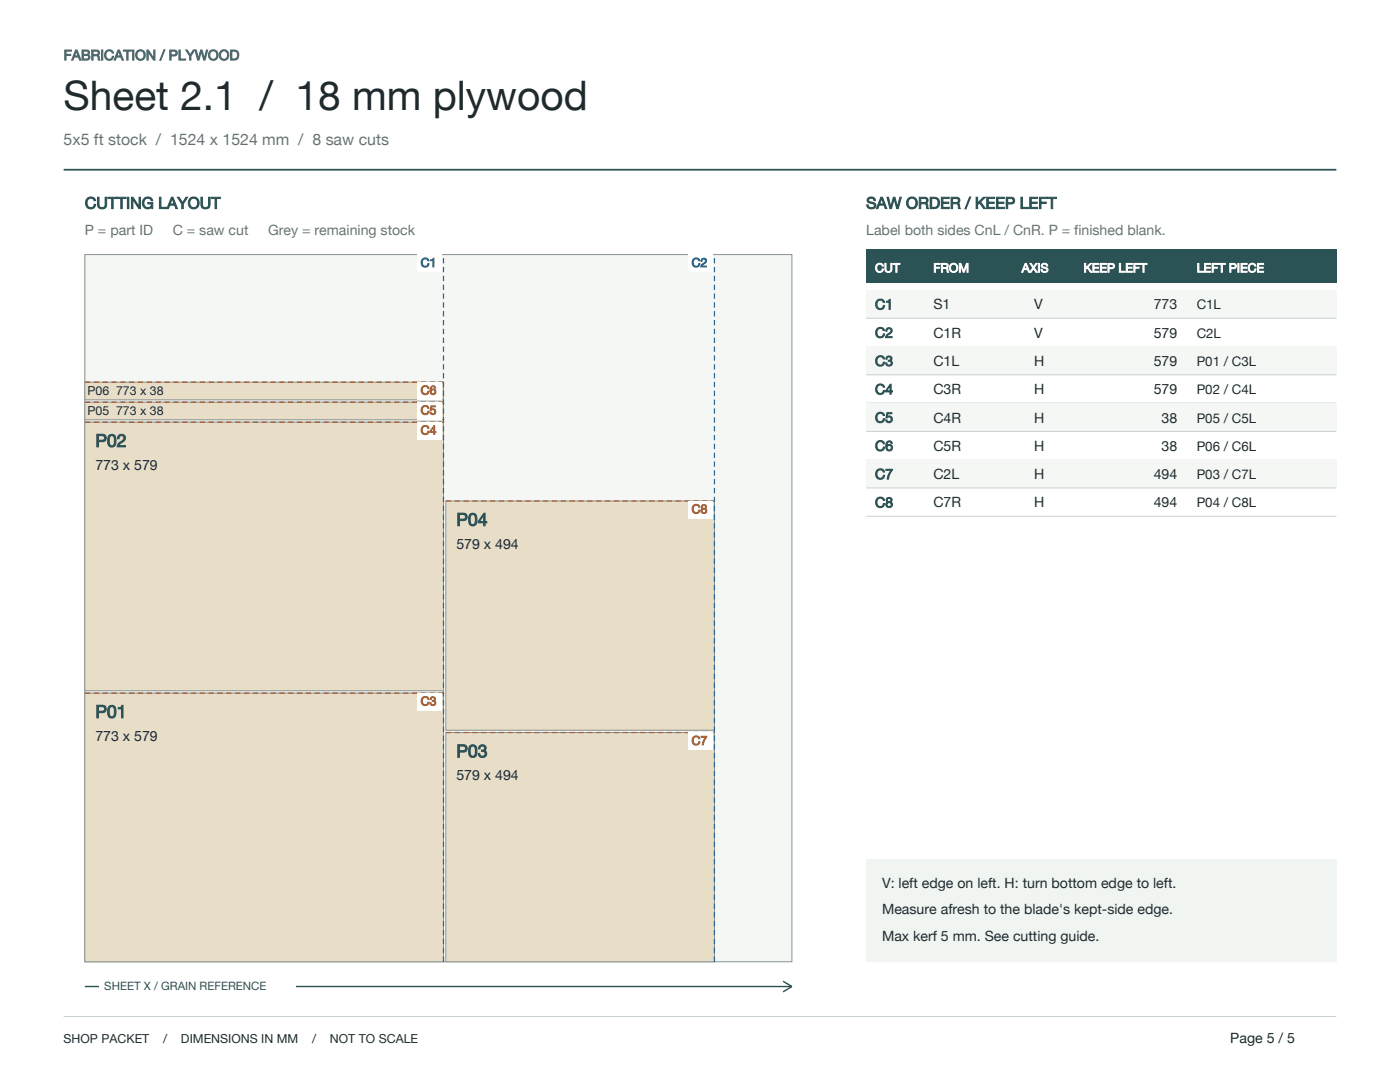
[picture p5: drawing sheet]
<svg xmlns="http://www.w3.org/2000/svg" width="279mm" height="216mm" viewBox="0 0 279 216" stroke-linecap="round" stroke-linejoin="round" font-family="sans-serif">
<defs><g id="words">
<text font-size="8.1" fill="#1f292e" x="12.7" y="21.9">Sheet 2.1 / 18 mm plywood</text>
<g font-size="3.5" fill="#2b5254">
<text x="19" y="89.2">P02</text>
<text x="91.1" y="104.9">P04</text>
<text x="19" y="143.2">P01</text>
<text x="91.1" y="151.1">P03</text>
</g>
<text font-size="3.2" fill="#667375" x="12.7" y="28.9">5x5 ft stock / 1524 x 1524 mm / 8 saw cuts</text>
<g font-size="3.2" fill="#2b5254">
<text x="16.9" y="41.6">CUTTING LAYOUT</text>
<text x="172.9" y="41.6">SAW ORDER / KEEP LEFT</text>
</g>
<text font-size="2.8" fill="#4f6666" x="12.7" y="12">FABRICATION / PLYWOOD</text>
<g font-size="2.8" fill="#667375">
<text x="16.9" y="46.9">P = part ID</text>
<text x="34.5" y="46.9">C = saw cut</text>
<text x="53.5" y="46.9">Grey = remaining stock</text>
<text x="172.9" y="46.9">Label both sides CnL / CnR. P = finished blank.</text>
</g>
<g font-size="2.8" fill="#2b5254">
<text x="174.6" y="61.7">C1</text>
<text x="174.6" y="67.4">C2</text>
<text x="174.6" y="73">C3</text>
<text x="174.6" y="78.7">C4</text>
<text x="174.6" y="84.3">C5</text>
<text x="174.6" y="90">C6</text>
<text x="174.6" y="95.6">C7</text>
<text x="174.6" y="101.2">C8</text>
</g>
<g font-size="2.8" fill="#1f292e">
<text x="186.3" y="61.7">S1</text>
<text x="206.4" y="61.7">V</text>
<text x="230.2" y="61.7">773</text>
<text x="186.3" y="67.4">C1R</text>
<text x="206.4" y="67.4">V</text>
<text x="230.2" y="67.4">579</text>
<text x="186.3" y="73">C1L</text>
<text x="206.4" y="73">H</text>
<text x="230.2" y="73">579</text>
<text x="186.3" y="78.7">C3R</text>
<text x="206.4" y="78.7">H</text>
<text x="230.2" y="78.7">579</text>
<text x="186.3" y="84.3">C4R</text>
<text x="186.3" y="90">C5R</text>
<text x="206.4" y="84.3">H</text>
<text x="206.4" y="90">H</text>
<text x="231.8" y="84.3">38</text>
<text x="231.8" y="90">38</text>
<text x="19" y="93.8">773 x 579</text>
<text x="186.3" y="95.6">C2L</text>
<text x="206.4" y="95.6">H</text>
<text x="230.2" y="95.6">494</text>
<text x="186.3" y="101.2">C7R</text>
<text x="206.4" y="101.2">H</text>
<text x="230.2" y="101.2">494</text>
<text x="91.1" y="109.5">579 x 494</text>
<text x="19" y="147.8">773 x 579</text>
<text x="91.1" y="155.7">579 x 494</text>
<text x="176" y="177.1">V: left edge on left. H: turn bottom edge to left.</text>
<text x="176" y="182.4">Measure afresh to the blade's kept-side edge.</text>
<text x="176" y="187.7">Max kerf 5 mm. See cutting guide.</text>
<text x="245.5" y="208.1">Page 5 / 5</text>
</g>
<g font-size="2.6" fill="#1f292e">
<text x="238.8" y="61.7">C1L</text>
<text x="238.8" y="67.4">C2L</text>
<text x="238.8" y="73">P01 / C3L</text>
<text x="238.8" y="78.7">P02 / C4L</text>
<text x="238.8" y="84.3">P05 / C5L</text>
<text x="238.8" y="90">P06 / C6L</text>
<text x="238.8" y="95.6">P03 / C7L</text>
<text x="238.8" y="101.2">P04 / C8L</text>
</g>
<g font-size="2.5" fill="#29668f">
<text x="83.9" y="53.3">C1</text>
<text x="138" y="53.3">C2</text>
</g>
<g font-size="2.5" fill="#fff">
<text x="174.6" y="54.3">CUT</text>
<text x="186.3" y="54.3">FROM</text>
<text x="203.9" y="54.3">AXIS</text>
<text x="216.3" y="54.3">KEEP LEFT</text>
<text x="238.8" y="54.3">LEFT PIECE</text>
</g>
<g font-size="2.5" fill="#1f292e">
<text x="17.5" y="82.9">P05 773 x 38</text>
<text x="17.5" y="78.9">P06 773 x 38</text>
<text x="12.7" y="208.1">SHOP PACKET</text>
<text x="32.5" y="208.1">/</text>
<text x="36.1" y="208.1">DIMENSIONS IN MM</text>
<text x="62.3" y="208.1">/</text>
<text x="65.8" y="208.1">NOT TO SCALE</text>
</g>
<g font-size="2.5" fill="#a65729">
<text x="83.9" y="82.7">C5</text>
<text x="83.9" y="78.7">C6</text>
<text x="83.9" y="86.7">C4</text>
<text x="138" y="102.4">C8</text>
<text x="83.9" y="140.8">C3</text>
<text x="138" y="148.6">C7</text>
</g>
<text font-size="2.3" fill="#2b5254" x="20.8" y="197.6">SHEET X / GRAIN REFERENCE</text>
</g></defs>
<path d="M12.7 33.9h254" fill="none" stroke="#2b5254" stroke-width=".35"/>
<path d="M16.9 50.8h141.1v141.1h-141.1z" fill="#f5f7f5"/>
<path d="M16.9 50.8h141.1v141.1h-141.1z" fill="none" stroke="#8c948f" stroke-width=".2"/>
<path d="M16.9 138.3h71.6v53.6h-71.6z" fill="#e8dec7"/>
<path d="M16.9 138.3h71.6v53.6h-71.6z" fill="none" stroke="#8c948f" stroke-width=".2"/>
<path d="M16.9 84.2h71.6v53.6h-71.6z" fill="#e8dec7"/>
<path d="M16.9 84.2h71.6v53.6h-71.6z" fill="none" stroke="#8c948f" stroke-width=".2"/>
<path d="M16.9 80.2h71.6v3.6h-71.6z" fill="#e8dec7"/>
<path d="M16.9 80.2h71.6v3.6h-71.6z" fill="none" stroke="#8c948f" stroke-width=".2"/>
<path d="M16.9 76.3h71.6v3.5h-71.6z" fill="#e8dec7"/>
<path d="M16.9 76.3h71.6v3.5h-71.6z" fill="none" stroke="#8c948f" stroke-width=".2"/>
<path d="M89 146.2h53.6v45.7h-53.6z" fill="#e8dec7"/>
<path d="M89 146.2h53.6v45.7h-53.6z" fill="none" stroke="#8c948f" stroke-width=".2"/>
<path d="M89 100h53.6v45.7h-53.6z" fill="#e8dec7"/>
<path d="M89 100h53.6v45.7h-53.6z" fill="none" stroke="#8c948f" stroke-width=".2"/>
<path d="M88.5 191.9v-141.1" fill="none" stroke="#29668f" stroke-width=".25" stroke-dasharray="1.1 .7" stroke-linecap="butt"/>
<path d="M83.2 50.8h5v3.5h-5z" fill="#fff"/>
<path d="M142.6 191.9v-141.1" fill="none" stroke="#29668f" stroke-width=".25" stroke-dasharray="1.1 .7" stroke-linecap="butt"/>
<path d="M137.3 50.8h4.9v3.5h-4.9z" fill="#fff"/>
<path d="M16.9 138.3h71.6" fill="none" stroke="#a65729" stroke-width=".25" stroke-dasharray="1.1 .7" stroke-linecap="butt"/>
<path d="M83.2 138.3h5v3.5h-5z" fill="#fff"/>
<path d="M16.9 84.2h71.6" fill="none" stroke="#a65729" stroke-width=".25" stroke-dasharray="1.1 .7" stroke-linecap="butt"/>
<path d="M83.2 84.2h5v3.6h-5z" fill="#fff"/>
<path d="M16.9 80.2h71.6" fill="none" stroke="#a65729" stroke-width=".25" stroke-dasharray="1.1 .7" stroke-linecap="butt"/>
<path d="M83.2 80.2h5v3.6h-5z" fill="#fff"/>
<path d="M16.9 76.3h71.6" fill="none" stroke="#a65729" stroke-width=".25" stroke-dasharray="1.1 .7" stroke-linecap="butt"/>
<path d="M83.2 76.3h5v3.5h-5z" fill="#fff"/>
<path d="M89 146.2h53.6" fill="none" stroke="#a65729" stroke-width=".25" stroke-dasharray="1.1 .7" stroke-linecap="butt"/>
<path d="M137.3 146.2h4.9v3.5h-4.9z" fill="#fff"/>
<path d="M89 100h53.6" fill="none" stroke="#a65729" stroke-width=".25" stroke-dasharray="1.1 .7" stroke-linecap="butt"/>
<path d="M137.3 100h4.9v3.5h-4.9z" fill="#fff"/>
<path d="M16.9 196.8h141.1M156.3 195.8l1.7 1M158 196.8l-1.7 1.1" fill="none" stroke="#2b5254" stroke-width=".28"/>
<path d="M19.8 194.7h39.1v3.9h-39.1z" fill="#fff"/>
<path d="M172.9 49.7h93.8v6.7h-93.8z" fill="#2b5254"/>
<path d="M172.9 57.9h93.8v5.6h-93.8z" fill="#f5f7f5"/>
<path d="M172.9 63.5h93.8M172.9 69.1h93.8" fill="none" stroke="#c7cfcf" stroke-width=".2"/>
<path d="M172.9 69.1h93.8v5.7h-93.8z" fill="#f5f7f5"/>
<path d="M172.9 74.8h93.8M172.9 80.4h93.8" fill="none" stroke="#c7cfcf" stroke-width=".2"/>
<path d="M172.9 80.4h93.8v5.7h-93.8z" fill="#f5f7f5"/>
<path d="M172.9 86.1h93.8M172.9 91.7h93.8" fill="none" stroke="#c7cfcf" stroke-width=".2"/>
<path d="M172.9 91.7h93.8v5.7h-93.8z" fill="#f5f7f5"/>
<path d="M172.9 97.4h93.8M172.9 103h93.8" fill="none" stroke="#c7cfcf" stroke-width=".2"/>
<path d="M172.9 171.4h93.8v20.5h-93.8z" fill="#f0f5f2"/>
<path d="M12.7 202.8h254" fill="none" stroke="#c7cfcf" stroke-width=".2"/>
<use href="#words"/>
</svg>
